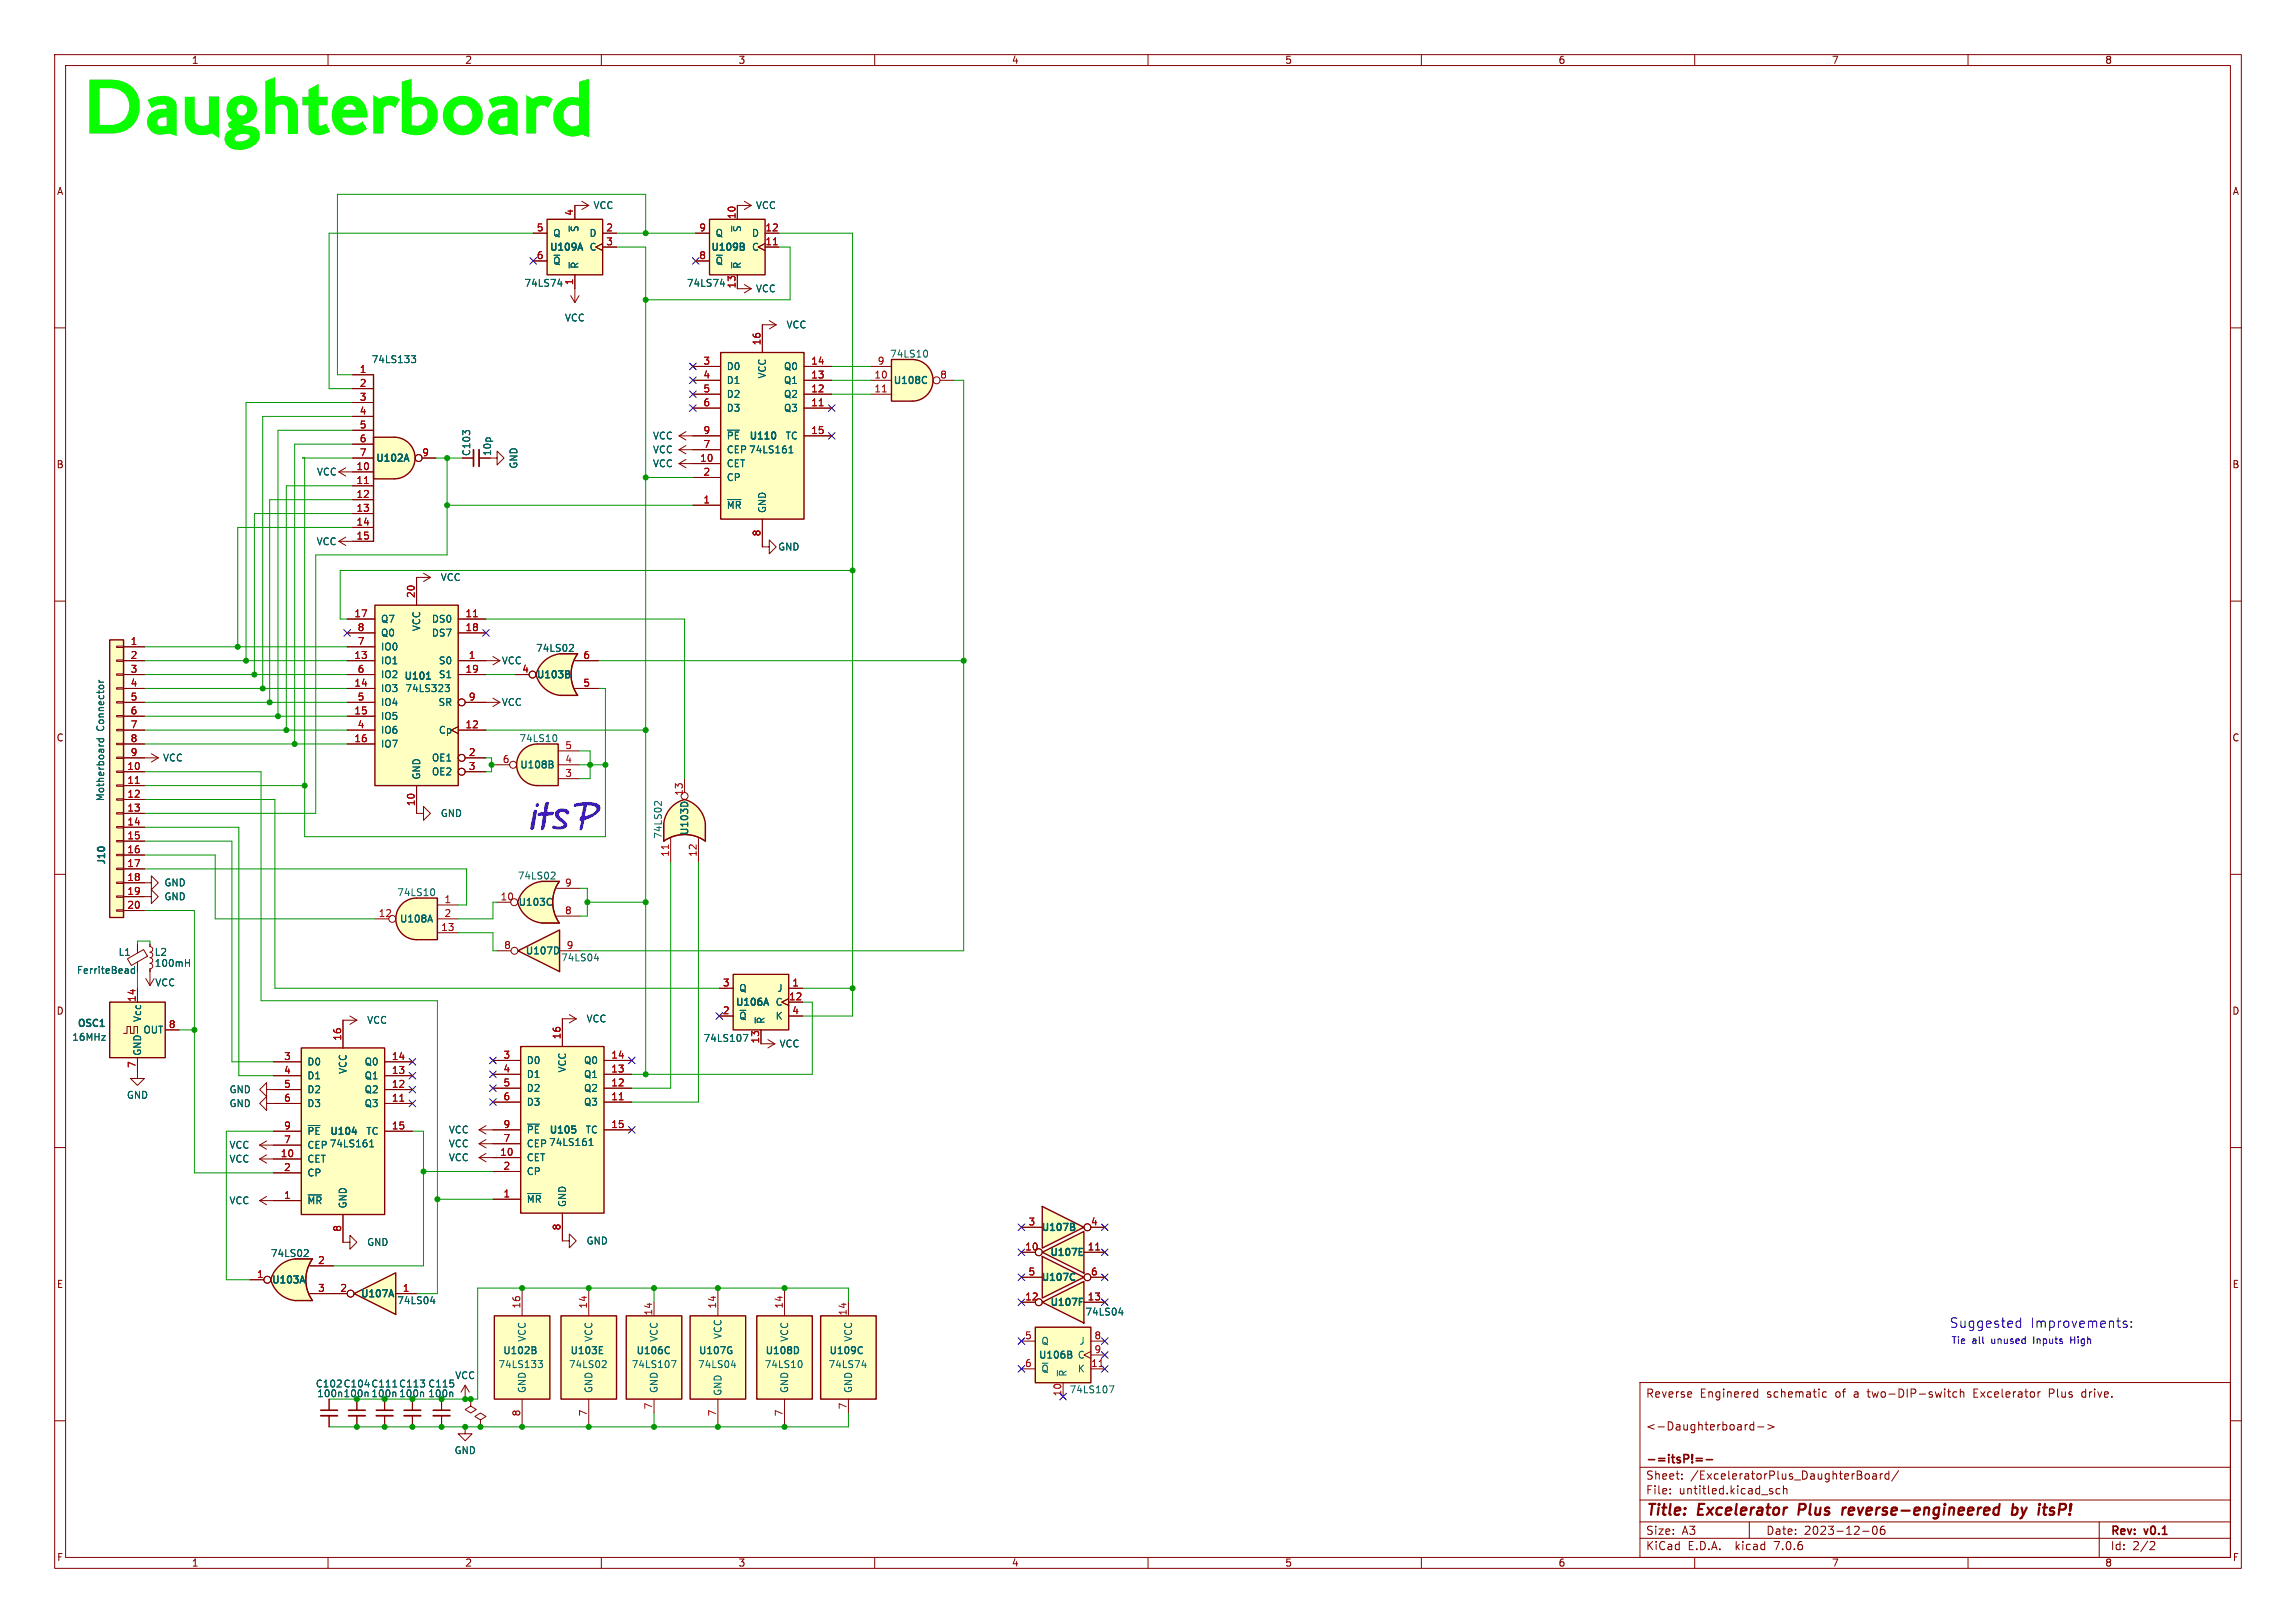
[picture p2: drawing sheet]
<svg xmlns="http://www.w3.org/2000/svg" width="420mm" height="297mm" viewBox="0 0 420 297" stroke-linecap="round" stroke-linejoin="round" font-family="sans-serif">
<defs><g id="words">
<text font-size="13.9" fill="#09ff00" x="15.2" y="26.1">Daughterboard</text>
<text font-size="7" fill="#5e1aff" x="96.7" y="152.7">itsP</text>
<g font-size="2.8" fill="#840000">
<text x="301" y="277.9">Title:</text>
<text x="310.6" y="277.9">Excelerator</text>
<text x="329.8" y="277.9">Plus</text>
<text x="338.6" y="277.9">reverse-engineered</text>
<text x="370.5" y="277.9">by</text>
<text x="376.1" y="277.9">itsP!</text>
</g>
<g font-size="2.4" fill="#0000c2">
<text x="356.5" y="243.1">Suggested</text>
<text x="371.4" y="243.1">Improvements:</text>
</g>
<g font-size="2.1" fill="#840000">
<text x="301" y="256">Reverse</text>
<text x="310.9" y="256">Enginered</text>
<text x="323.2" y="256">schematic</text>
<text x="335.9" y="256">of</text>
<text x="339.4" y="256">a</text>
<text x="342.1" y="256">two-DIP-switch</text>
<text x="361.6" y="256">Excelerator</text>
<text x="375.5" y="256">Plus</text>
<text x="381.7" y="256">drive.</text>
<text x="301" y="262">&lt;-Daughterboard-&gt;</text>
<text x="301" y="268.2">-=itsP!=-</text>
<text x="301" y="273.7">File:</text>
<text x="301" y="271">Sheet:</text>
<text x="307.1" y="273.7">untitled.kicad_sch</text>
<text x="309.2" y="271">/ExceleratorPlus_DaughterBoard/</text>
<text x="301" y="281.1">Size:</text>
<text x="307.6" y="281.1">A3</text>
<text x="323" y="281.1">Date:</text>
<text x="330" y="281.1">2023-12-06</text>
<text x="386" y="281.3">Rev:</text>
<text x="392.4" y="281.3">v0.1</text>
<text x="301" y="283.9">KiCad</text>
<text x="308.7" y="283.9">E.D.A.</text>
<text x="317.6" y="283.9">kicad</text>
<text x="324.8" y="283.9">7.0.6</text>
<text x="386" y="283.9">Id:</text>
<text x="390.1" y="283.9">2/2</text>
</g>
<g font-size="1.8" fill="#840000">
<text x="35" y="11.9">1</text>
<text x="85" y="11.9">2</text>
<text x="135" y="11.9">3</text>
<text x="185" y="11.9">4</text>
<text x="235" y="11.9">5</text>
<text x="285" y="11.9">6</text>
<text x="335" y="11.9">7</text>
<text x="385" y="11.9">8</text>
<text x="10.3" y="35.9">A</text>
<text x="408.3" y="35.9">A</text>
<text x="86.2" y="83.6" transform="rotate(-90 86.2 83.6)">C103</text>
<text x="10.3" y="85.9">B</text>
<text x="408.2" y="85.9">B</text>
<text x="10.3" y="135.9">C</text>
<text x="408.2" y="135.9">C</text>
<text x="10.3" y="185.9">D</text>
<text x="408.2" y="185.9">D</text>
<text x="10.3" y="235.9">E</text>
<text x="408.3" y="235.9">E</text>
<text x="10.3" y="285.9">F</text>
<text x="35" y="286.9">1</text>
<text x="85" y="286.9">2</text>
<text x="135" y="286.9">3</text>
<text x="185" y="286.9">4</text>
<text x="235" y="286.9">5</text>
<text x="285" y="286.9">6</text>
<text x="335" y="286.9">7</text>
<text x="385" y="286.9">8</text>
<text x="408.3" y="285.9">F</text>
</g>
<g font-size="1.8" fill="#a90000">
<text x="104.9" y="39.6" transform="rotate(-90 104.9 39.6)">4</text>
<text x="134.6" y="40.2" transform="rotate(-90 134.6 40.2)">10</text>
<text x="98.1" y="42.4">5</text>
<text x="98.1" y="47.5">6</text>
<text x="110.8" y="42.4">2</text>
<text x="110.8" y="45">3</text>
<text x="127.8" y="47.5">8</text>
<text x="127.8" y="42.4">9</text>
<text x="139.9" y="45">11</text>
<text x="139.9" y="42.4">12</text>
<text x="104.9" y="52.3" transform="rotate(-90 104.9 52.3)">1</text>
<text x="134.6" y="52.9" transform="rotate(-90 134.6 52.9)">13</text>
<text x="139.2" y="63.3" transform="rotate(-90 139.2 63.3)">16</text>
<text x="65.7" y="68.3">1</text>
<text x="65.7" y="70.9">2</text>
<text x="128.6" y="66.8">3</text>
<text x="128.6" y="69.3">4</text>
<text x="128.6" y="71.9">5</text>
<text x="148.3" y="71.9">12</text>
<text x="148.3" y="69.3">13</text>
<text x="148.3" y="66.8">14</text>
<text x="159.9" y="69.3">10</text>
<text x="159.9" y="71.9">11</text>
<text x="160.5" y="66.8">9</text>
<text x="171.9" y="69.3">8</text>
<text x="65.7" y="73.4">3</text>
<text x="65.7" y="75.9">4</text>
<text x="128.6" y="74.4">6</text>
<text x="148.3" y="74.4">11</text>
<text x="65.7" y="78.5">5</text>
<text x="65.7" y="81">6</text>
<text x="65.7" y="83.6">7</text>
<text x="77.1" y="83.6">9</text>
<text x="128.6" y="82">7</text>
<text x="128.6" y="79.5">9</text>
<text x="148.3" y="79.5">15</text>
<text x="65.1" y="86.1">10</text>
<text x="65.1" y="88.6">11</text>
<text x="128" y="84.6">10</text>
<text x="128.6" y="87.1">2</text>
<text x="65.1" y="91.2">12</text>
<text x="65.1" y="93.7">13</text>
<text x="128.6" y="92.2">1</text>
<text x="65.1" y="96.3">14</text>
<text x="65.1" y="98.8">15</text>
<text x="139.2" y="98.2" transform="rotate(-90 139.2 98.2)">8</text>
<text x="64.7" y="113">17</text>
<text x="75.9" y="109.5" transform="rotate(-90 75.9 109.5)">20</text>
<text x="85" y="113">11</text>
<text x="23.8" y="118.1">1</text>
<text x="65.3" y="118.1">7</text>
<text x="65.3" y="115.6">8</text>
<text x="85" y="115.6">18</text>
<text x="23.8" y="120.7">2</text>
<text x="23.8" y="123.2">3</text>
<text x="23.8" y="125.7">4</text>
<text x="64.7" y="120.7">13</text>
<text x="64.7" y="125.7">14</text>
<text x="65.3" y="123.2">6</text>
<text x="85" y="123.2">19</text>
<text x="85.7" y="120.7">1</text>
<text x="106.6" y="125.7">5</text>
<text x="106.6" y="120.7">6</text>
<text x="23.8" y="128.3">5</text>
<text x="23.8" y="130.8">6</text>
<text x="64.7" y="130.8">15</text>
<text x="65.3" y="128.3">5</text>
<text x="85.7" y="128.3">9</text>
<text x="23.8" y="133.3">7</text>
<text x="23.8" y="135.9">8</text>
<text x="64.7" y="135.9">16</text>
<text x="65.3" y="133.3">4</text>
<text x="85" y="133.3">12</text>
<text x="103.3" y="137.2">5</text>
<text x="23.2" y="141">10</text>
<text x="23.2" y="143.5">11</text>
<text x="23.8" y="138.4">9</text>
<text x="85.7" y="138.4">2</text>
<text x="85.7" y="141">3</text>
<text x="91.9" y="139.7">6</text>
<text x="103.3" y="142.2">3</text>
<text x="103.3" y="139.7">4</text>
<text x="23.2" y="146">12</text>
<text x="23.2" y="148.6">13</text>
<text x="75.9" y="147.6" transform="rotate(-90 75.9 147.6)">10</text>
<text x="125" y="145.7" transform="rotate(-90 125 145.7)">13</text>
<text x="23.2" y="151.1">14</text>
<text x="23.2" y="153.7">15</text>
<text x="23.2" y="156.2">16</text>
<text x="23.2" y="158.8">17</text>
<text x="23.2" y="161.3">18</text>
<text x="122.4" y="156.9" transform="rotate(-90 122.4 156.9)">11</text>
<text x="127.5" y="156.9" transform="rotate(-90 127.5 156.9)">12</text>
<text x="23.2" y="163.8">19</text>
<text x="23.2" y="166.4">20</text>
<text x="69.2" y="167.9">12</text>
<text x="81.2" y="165.4">1</text>
<text x="81.2" y="167.9">2</text>
<text x="91.5" y="164.8">10</text>
<text x="103.3" y="167.4">8</text>
<text x="103.3" y="162.3">9</text>
<text x="80.6" y="170.4">13</text>
<text x="92.1" y="173.7">8</text>
<text x="103.6" y="173.7">9</text>
<text x="24.9" y="183.4" transform="rotate(-90 24.9 183.4)">14</text>
<text x="132.1" y="185.7">2</text>
<text x="132.1" y="180.6">3</text>
<text x="144.2" y="183.1">12</text>
<text x="144.8" y="180.6">1</text>
<text x="144.8" y="185.7">4</text>
<text x="30.8" y="188.2">8</text>
<text x="62.5" y="190.5" transform="rotate(-90 62.5 190.5)">16</text>
<text x="102.6" y="190.3" transform="rotate(-90 102.6 190.3)">16</text>
<text x="138.9" y="191" transform="rotate(-90 138.9 191)">13</text>
<text x="24.9" y="195.5" transform="rotate(-90 24.9 195.5)">7</text>
<text x="51.9" y="194.1">3</text>
<text x="51.9" y="196.6">4</text>
<text x="71.6" y="196.6">13</text>
<text x="71.6" y="194.1">14</text>
<text x="92" y="193.8">3</text>
<text x="92" y="196.3">4</text>
<text x="111.7" y="196.3">13</text>
<text x="111.7" y="193.8">14</text>
<text x="51.9" y="199.1">5</text>
<text x="51.9" y="201.7">6</text>
<text x="71.6" y="201.7">11</text>
<text x="71.6" y="199.1">12</text>
<text x="92" y="198.9">5</text>
<text x="92" y="201.4">6</text>
<text x="111.7" y="201.4">11</text>
<text x="111.7" y="198.9">12</text>
<text x="51.9" y="209.3">7</text>
<text x="51.9" y="206.8">9</text>
<text x="71.6" y="206.8">15</text>
<text x="92" y="209">7</text>
<text x="92" y="206.5">9</text>
<text x="111.7" y="206.5">15</text>
<text x="51.3" y="211.8">10</text>
<text x="51.9" y="214.4">2</text>
<text x="91.4" y="211.6">10</text>
<text x="92" y="214.1">2</text>
<text x="51.9" y="219.5">1</text>
<text x="92" y="219.2">1</text>
<text x="62.5" y="225.5" transform="rotate(-90 62.5 225.5)">8</text>
<text x="102.6" y="225.2" transform="rotate(-90 102.6 225.2)">8</text>
<text x="188" y="224.3">3</text>
<text x="199.5" y="224.3">4</text>
<text x="46.9" y="233.9">1</text>
<text x="58.1" y="231.4">2</text>
<text x="187.4" y="228.9">10</text>
<text x="188" y="233.5">5</text>
<text x="198.9" y="228.9">11</text>
<text x="199.5" y="233.5">6</text>
<text x="58.1" y="236.5">3</text>
<text x="62.2" y="236.5">2</text>
<text x="73.6" y="236.5">1</text>
<text x="95.2" y="239.6" transform="rotate(-90 95.2 239.6)">16</text>
<text x="107.4" y="239.6" transform="rotate(-90 107.4 239.6)">14</text>
<text x="131.1" y="239.6" transform="rotate(-90 131.1 239.6)">14</text>
<text x="143.3" y="239.6" transform="rotate(-90 143.3 239.6)">14</text>
<text x="187.4" y="238">12</text>
<text x="198.9" y="238">13</text>
<text x="119.4" y="240.8" transform="rotate(-90 119.4 240.8)">14</text>
<text x="154.9" y="240.8" transform="rotate(-90 154.9 240.8)">14</text>
<text x="187.4" y="245.2">5</text>
<text x="200.1" y="245.2">8</text>
<text x="187.4" y="250.2">6</text>
<text x="199.5" y="250.2">11</text>
<text x="200.1" y="247.7">9</text>
<text x="194.2" y="255.6" transform="rotate(-90 194.2 255.6)">10</text>
<text x="95.2" y="259.3" transform="rotate(-90 95.2 259.3)">8</text>
<text x="107.4" y="259.3" transform="rotate(-90 107.4 259.3)">7</text>
<text x="119.4" y="258" transform="rotate(-90 119.4 258)">7</text>
<text x="131.1" y="259.3" transform="rotate(-90 131.1 259.3)">7</text>
<text x="143.3" y="259.3" transform="rotate(-90 143.3 259.3)">7</text>
<text x="154.9" y="258" transform="rotate(-90 154.9 258)">7</text>
</g>
<g font-size="1.8" fill="#006464">
<text x="108.5" y="38.5">VCC</text>
<text x="138.2" y="38.5">VCC</text>
<text x="100.4" y="46.2">U109A</text>
<text x="101.1" y="43.5">Q</text>
<text x="106" y="42.6" transform="rotate(-90 106 42.6)">~{S}</text>
<text x="107.7" y="43.5">D</text>
<text x="107.7" y="46.1">C</text>
<text x="129.9" y="46.2">U109B</text>
<text x="130.8" y="43.5">Q</text>
<text x="135.7" y="42.6" transform="rotate(-90 135.7 42.6)">~{S}</text>
<text x="137.5" y="46.1">C</text>
<text x="137.5" y="43.5">D</text>
<text x="95.8" y="52.7">74LS74</text>
<text x="101.1" y="48.6">~{Q}</text>
<text x="106" y="49.3" transform="rotate(-90 106 49.3)">~{R}</text>
<text x="125.6" y="52.7">74LS74</text>
<text x="130.8" y="48.6">~{Q}</text>
<text x="135.7" y="49.3" transform="rotate(-90 135.7 49.3)">~{R}</text>
<text x="138.2" y="53.7">VCC</text>
<text x="103.2" y="59">VCC</text>
<text x="143.8" y="60.3">VCC</text>
<text x="162.7" y="65.6">74LS10</text>
<text x="67.9" y="66.6">74LS133</text>
<text x="132.8" y="67.9">D0</text>
<text x="132.8" y="70.5">D1</text>
<text x="140.3" y="69.4" transform="rotate(-90 140.3 69.4)">VCC</text>
<text x="143.3" y="70.5">Q1</text>
<text x="143.3" y="67.9">Q0</text>
<text x="163.3" y="70.6">U108C</text>
<text x="132.8" y="73">D2</text>
<text x="132.8" y="75.5">D3</text>
<text x="143.3" y="75.5">Q3</text>
<text x="143.3" y="73">Q2</text>
<text x="90" y="83.6" transform="rotate(-90 90 83.6)">10p</text>
<text x="119.3" y="83.2">VCC</text>
<text x="119.3" y="80.6">VCC</text>
<text x="132.8" y="83.2">CEP 74LS161</text>
<text x="132.8" y="80.6">~{PE}U110</text>
<text x="143.6" y="80.6">TC</text>
<text x="57.9" y="87.2">VCC</text>
<text x="68.6" y="84.8">U102A</text>
<text x="94.8" y="85.9" transform="rotate(-90 94.8 85.9)">GND</text>
<text x="119.3" y="85.7">VCC</text>
<text x="132.8" y="85.7">CET</text>
<text x="132.8" y="88.2">CP</text>
<text x="132.8" y="93.3">~{MR}</text>
<text x="140.3" y="94" transform="rotate(-90 140.3 94)">GND</text>
<text x="57.8" y="100">VCC</text>
<text x="142.2" y="100.9">GND</text>
<text x="80.5" y="106.5">VCC</text>
<text x="69.6" y="114.1">Q7</text>
<text x="69.6" y="119.2">IO0</text>
<text x="69.6" y="116.7">Q0</text>
<text x="77.1" y="115.6" transform="rotate(-90 77.1 115.6)">VCC</text>
<text x="78.9" y="114.1">DS0</text>
<text x="78.9" y="116.7">DS7</text>
<text x="98" y="119.5">74LS02</text>
<text x="69.6" y="121.8">IO1</text>
<text x="69.6" y="124.3">IO2</text>
<text x="73.8" y="124.7">U101</text>
<text x="80.2" y="121.8">S0</text>
<text x="80.2" y="124.3">S1</text>
<text x="91.7" y="121.8">VCC</text>
<text x="95.4" y="123.2">4</text>
<text x="98" y="124.5">U103B</text>
<text x="69.6" y="126.8">IO3</text>
<text x="69.6" y="131.9">IO5</text>
<text x="69.6" y="129.4">IO4</text>
<text x="74.1" y="126.8">74LS323</text>
<text x="80.1" y="129.4">SR</text>
<text x="91.7" y="129.4">VCC</text>
<text x="19.3" y="133.8" transform="rotate(-90 19.3 133.8)">Connector</text>
<text x="69.6" y="137">IO7</text>
<text x="69.6" y="134.5">IO6</text>
<text x="80.2" y="134.5">Cp</text>
<text x="94.9" y="136">74LS10</text>
<text x="29.7" y="139.5">VCC</text>
<text x="77.1" y="142.7" transform="rotate(-90 77.1 142.7)">GND</text>
<text x="78.9" y="139.5">OE1</text>
<text x="78.9" y="142.1">OE2</text>
<text x="94.9" y="141">U108B</text>
<text x="19.3" y="146.7" transform="rotate(-90 19.3 146.7)">Motherboard</text>
<text x="80.5" y="149.7">GND</text>
<text x="121.3" y="153.6" transform="rotate(-90 121.3 153.6)">74LS02</text>
<text x="126.2" y="153" transform="rotate(-90 126.2 153)">U103D</text>
<text x="19.6" y="158.4" transform="rotate(-90 19.6 158.4)">J10</text>
<text x="94.6" y="161.1">74LS02</text>
<text x="30" y="164.9">GND</text>
<text x="30" y="162.4">GND</text>
<text x="72.6" y="164.2">74LS10</text>
<text x="94.6" y="166.1">U103C</text>
<text x="72.9" y="169.2">U108A</text>
<text x="14" y="178.4">FerriteBead</text>
<text x="21.6" y="175.1">L1</text>
<text x="28.2" y="177.1">100mH</text>
<text x="28.2" y="175.1">L2</text>
<text x="95.9" y="175">U107D</text>
<text x="102.5" y="176.1">74LS04</text>
<text x="28.3" y="180.7">VCC</text>
<text x="134.4" y="184.4">U106A</text>
<text x="135.1" y="181.7">Q</text>
<text x="141.8" y="184.3">C</text>
<text x="142.1" y="181.7">J</text>
<text x="13.1" y="190.7">16MHz</text>
<text x="14" y="188.3">OSC1</text>
<text x="26" y="187.1" transform="rotate(-90 26 187.1)">Vcc</text>
<text x="26.1" y="189.3">OUT</text>
<text x="67.1" y="187.6">VCC</text>
<text x="107.2" y="187.3">VCC</text>
<text x="128.6" y="190.9">74LS107</text>
<text x="135.1" y="186.8">~{Q}</text>
<text x="140.1" y="187.5" transform="rotate(-90 140.1 187.5)">~{R}</text>
<text x="141.8" y="186.8">K</text>
<text x="142.5" y="191.9">VCC</text>
<text x="26" y="193.3" transform="rotate(-90 26 193.3)">GND</text>
<text x="56.1" y="195.2">D0</text>
<text x="56.1" y="197.7">D1</text>
<text x="63.6" y="196.6" transform="rotate(-90 63.6 196.6)">VCC</text>
<text x="66.6" y="197.7">Q1</text>
<text x="66.6" y="195.2">Q0</text>
<text x="96.3" y="194.9">D0</text>
<text x="96.3" y="197.5">D1</text>
<text x="103.7" y="196.4" transform="rotate(-90 103.7 196.4)">VCC</text>
<text x="106.7" y="197.5">Q1</text>
<text x="106.7" y="194.9">Q0</text>
<text x="23.1" y="201.3">GND</text>
<text x="41.9" y="202.8">GND</text>
<text x="41.9" y="200.3">GND</text>
<text x="56.1" y="200.3">D2</text>
<text x="56.1" y="202.8">D3</text>
<text x="66.6" y="202.8">Q3</text>
<text x="66.6" y="200.3">Q2</text>
<text x="96.3" y="200">D2</text>
<text x="96.3" y="202.5">D3</text>
<text x="106.7" y="202.5">Q3</text>
<text x="106.7" y="200">Q2</text>
<text x="56.1" y="207.9">~{PE}U104</text>
<text x="66.9" y="207.9">TC</text>
<text x="82" y="207.6">VCC</text>
<text x="96.3" y="207.6">~{PE}U105</text>
<text x="107" y="207.6">TC</text>
<text x="41.9" y="213">VCC</text>
<text x="41.9" y="210.4">VCC</text>
<text x="56.1" y="213">CET</text>
<text x="56.1" y="215.5">CP</text>
<text x="56.1" y="210.4">CEP 74LS161</text>
<text x="82" y="210.2">VCC</text>
<text x="82" y="212.7">VCC</text>
<text x="96.3" y="212.7">CET</text>
<text x="96.3" y="215.2">CP</text>
<text x="96.3" y="210.2">CEP 74LS161</text>
<text x="41.9" y="220.6">VCC</text>
<text x="56.1" y="220.6">~{MR}</text>
<text x="63.6" y="221.2" transform="rotate(-90 63.6 221.2)">GND</text>
<text x="96.3" y="220.3">~{MR}</text>
<text x="103.7" y="221" transform="rotate(-90 103.7 221)">GND</text>
<text x="107.2" y="227.9">GND</text>
<text x="190.3" y="225.6">U107B</text>
<text x="49.4" y="230.2">74LS02</text>
<text x="67.1" y="228.2">GND</text>
<text x="191.9" y="230.2">U107E</text>
<text x="49.6" y="235.2">U103A</text>
<text x="65.8" y="237.7">U107A</text>
<text x="72.6" y="238.9">74LS04</text>
<text x="190.3" y="234.7">U107C</text>
<text x="191.9" y="239.3">U107F</text>
<text x="96.4" y="245.6" transform="rotate(-90 96.4 245.6)">VCC</text>
<text x="108.6" y="245.6" transform="rotate(-90 108.6 245.6)">VCC</text>
<text x="120.5" y="245.6" transform="rotate(-90 120.5 245.6)">VCC</text>
<text x="132.2" y="245.1" transform="rotate(-90 132.2 245.1)">VCC</text>
<text x="144.4" y="245.6" transform="rotate(-90 144.4 245.6)">VCC</text>
<text x="156.1" y="245.6" transform="rotate(-90 156.1 245.6)">VCC</text>
<text x="198.4" y="240.9">74LS04</text>
<text x="91.1" y="250.5">74LS133</text>
<text x="91.8" y="248.2">U102B</text>
<text x="104" y="250.5">74LS02</text>
<text x="104.1" y="248.2">U103E</text>
<text x="115.5" y="250.5">74LS107</text>
<text x="116.2" y="248.2">U106C</text>
<text x="127.6" y="250.5">74LS04</text>
<text x="127.6" y="248.2">U107G</text>
<text x="139.8" y="250.5">74LS10</text>
<text x="139.8" y="248.2">U108D</text>
<text x="151.5" y="250.5">74LS74</text>
<text x="151.5" y="248.2">U109C</text>
<text x="189.8" y="249">U106B</text>
<text x="190.4" y="246.3">Q</text>
<text x="190.4" y="251.4">~{Q}</text>
<text x="197.1" y="251.4">K</text>
<text x="197.1" y="248.8">C</text>
<text x="197.4" y="246.3">J</text>
<text x="57.7" y="254.1">C102 C104 C111 C113 C115</text>
<text x="83.2" y="252.6">VCC</text>
<text x="96.4" y="255" transform="rotate(-90 96.4 255)">GND</text>
<text x="108.6" y="255" transform="rotate(-90 108.6 255)">GND</text>
<text x="120.5" y="255" transform="rotate(-90 120.5 255)">GND</text>
<text x="132.2" y="255.5" transform="rotate(-90 132.2 255.5)">GND</text>
<text x="144.4" y="255" transform="rotate(-90 144.4 255)">GND</text>
<text x="156.1" y="255" transform="rotate(-90 156.1 255)">GND</text>
<text x="195.3" y="252" transform="rotate(-90 195.3 252)">~{R}</text>
<text x="195.6" y="255.2">74LS107</text>
<text x="83.1" y="266.3">GND</text>
</g>
<g font-size="1.8" fill="#0000c2">
<text x="356.9" y="246">Tie</text>
<text x="360.7" y="246">all</text>
<text x="364.4" y="246">unused</text>
<text x="372.2" y="246">Inputs</text>
<text x="379.2" y="246">High</text>
</g>
<g font-size="1.8" fill="#009600">
<text x="57.9" y="255.9">100n 100n 100n 100n</text>
<text x="78.2" y="255.9">100n</text>
</g>
</g></defs>
<g fill="none" stroke="#840000" stroke-width=".18">
<path d="M10 10h400v277h-400zM12 12h396v273h-396zM60 10v2M110 10v2M160 10v2M210 10v2M260 10v2M310 10v2M360 10v2M105.2 37.6h2.5M106.4 36.8l1.3 .8M107.7 37.6l-1.3 .8"/>
<path d="M10 60h2M140.7 58.7l1.3 .7M142 59.4h-2.6v5.1M142 59.4l-1.3 .8M408 60h2M126.7 74.7h5.1M126.7 72.1h5.1M126.7 69.6h5.1M126.7 67.1h5.1M126.7 79.8h5.1M147.1 74.7h5M147.1 72.1h5"/>
<path d="M147.1 69.6h5M147.1 67.1h5M147.1 79.8h5M126.7 92.5h5.1M126.7 84.8h5.1M126.7 87.4h5.1M126.7 82.3h5.1M139.4 95v5.1h1.3v-1.3l1.3 1.3-1.3 1.2v-1.2M10 110h2M408 110h2M10 160h2M408 160h2"/>
<path d="M62.7 186.7h2.6M64 185.9l1.3 .8M65.3 186.7l-1.3 .8M102.9 186.4h2.5M104.1 185.7l1.3 .7M105.4 186.4l-1.3 .8M131.6 180.8h2.5M131.6 185.9h2.5M139.2 188.5v2.5h2.5M140.5 190.2l1.2 .8M141.7 191l-1.2 .8M144.3 182.8l-1.3 .6 1.3 .6"/>
<path d="M144.3 180.8h2.5M144.3 183.4h2.5M144.3 185.9h2.5M10 210h2M87.6 209.3l1.3 .8M87.6 209.3h2.6M87.6 206.8l1.3 .7M87.6 206.8h2.6M87.6 211.8l1.3 .8M87.6 211.8h2.6M88.9 208.5l-1.3 .8M88.9 206l-1.3 .8"/>
<path d="M88.9 211.1l-1.3 .7M408 210h2M10 260h2M300 253h108v32h-108zM309.4 254.8v.2l-.7 .2M320.9 255.6h.6M320.9 254.8h.6M321.5 254.2v1.5M334.1 254.8l-.4-.1-.3 .3v.4l.1 .2h.6M356.2 254.7h.6M356.5 255.6l.3 .1M357.9 254.8l-.4-.1-.3 .3v.4l.2 .2h.5"/>
<path d="M358.6 254.8l.2-.1 .4 .1v.9M358.6 254.2v1.5M373.2 254.7l-.3 .1-.1 .2M374.9 255h.5M375.4 254.2h-.5v1.5M381.1 254.7l-.3 .3v.4l.3 .3M408 260h2M300 278.5h108M300 274.5h108M300 268.5h108M305.5 273.2v.2M305.5 272.5v.1"/>
<path d="M307.7 270.5v.2M307.7 269.8v.1M319.7 260.7l-.3 .1M320 278.5v3M320.8 260.8l-.4-.1-.3 .3v.4l.1 .2h.6M320.8 260.2v1.5M321.5 261.1h1.2M323.4 260.7l1.1 .4-1.1 .4M324.2 273v.3M325.6 272.5l-.4-.1-.3 .3v.4l.1 .2h.6M326.2 272.5l.2-.1 .4 .1 .1 .9M326.2 271.9v1.5"/>
<path d="M341.3 269.8l.4-.1 .2 .3v.4l-.2 .3-.4-.1-.1-.2v-.4zM342.6 269.8h.6v.9M342.7 279.4a.81 .81 0 0 0 .3 1.4l.2-.2 .2-.4-.2-.8M343.2 270l-.5 .1a.29 .29 0 0 0-.2 .3 .29 .29 0 0 0 .2 .3l.5-.1M343.9 269.7v1M344.2 279.4a1.17 1.17 0 0 0-.1 1.3h.6l.1-.6-.3-.2h-.3l-.3 .2M344.4 269.7l-.3 .1-.2 .2M345.5 269.8l-.4-.1-.3 .3v.4l.1 .2h.6M345.5 269.2v1.5M347.3 269.1l-1.3 1.9M384 278.5v6.5M60 285v2"/>
<path d="M110 285v2M160 285v2M210 285v2M260 285v2M300 281.5h108M310 285v2M340.7 280.2h1.2M360 285v2M393.5 282.1l.5 .1 .2 .3-1 1.1h1"/>
</g>
<path d="M329.2 275.2l-.2 2M337.1 275.9l-.1 1.3M337.7 275.9l-.4 .1-.2 .3M365.5 275.9l.2 .1M365.8 275.2l-.3 2M368.2 276l.2-.1 .5 .1 .2 .3-.1 .5a.66 .66 0 0 1-1 .3M368.3 275.2l-.3 2M369.7 277.8l-.2 .1M374.9 277.1l.5 .1M375.6 275.9l-.5 .1-.1 .3v.1l.5 .1" fill="none" stroke="#840000" stroke-width=".4"/>
<path d="M310.3 266.9h1.1M310.3 267.3h1.1M312.1 267.1h1.2" fill="none" stroke="#840000" stroke-width=".3"/>
<g fill="#ffffc2" stroke="#ffffc2" stroke-width=".18">
<path d="M131.8 64.5h15.3v30.5h-15.3z"/>
<path d="M134.1 178.3h10.2v10.2h-10.2z"/>
<path d="M72.1 80a3.8 3.8 0 0 1 3.8 3.8 3.8 3.8 0 0 1-3.8 3.8z"/>
</g>
<path d="M131.8 64.5h15.3v30.5h-15.3zM134.1 178.3h10.2v10.2h-10.2z" fill="none" stroke="#840000" stroke-width=".25"/>
<path d="M133.1 78.7h2.1M133.1 91.4h2.4M144.3 82.9h.8M144.3 82l.4-.4v1.3M136 189.3h.8l-.5 1.3" fill="none" stroke="#006464" stroke-width=".18"/>
<path d="M149.8 74.3h.8" fill="none" stroke="#a90000" stroke-width=".18"/>
<path d="M141.7 79.1l.2 .4-.2 .8M140.1 182.7l.5 1.3" fill="none" stroke="#006464" stroke-width=".25"/>
<path d="M68.3 80h3.8v7.6h-3.8z" fill="#ffffc2"/>
<path d="M68.3 68.6v30.5M68.3 80h3.8a3.8 3.8 0 0 1 3.8 3.8 3.8 3.8 0 0 1-3.8 3.8h-3.8z" fill="none" stroke="#840000" stroke-width=".25"/>
<g fill="none" stroke="#840000" stroke-width=".18">
<path d="M64.5 68.6h3.8M64.5 71.1h3.8M64.5 73.7h3.8M64.5 76.2h3.8M64.5 78.7h3.8M64.5 86.4h3.8M64.5 88.9h3.8M64.5 91.4h3.8M64.5 94h3.8M64.5 96.5h3.8M64.5 99.1h3.8M64.5 81.3h3.8"/>
<path d="M64.5 83.8h3.8M77.2 83.8h2.6"/>
<circle cx="76.6" cy="83.8" r=".63"/>
</g>
<path d="M66.7 88.5h.7" fill="none" stroke="#a90000" stroke-width=".18"/>
<path d="M74.4 83.1l.4 1.3" fill="none" stroke="#006464" stroke-width=".25"/>
<path d="M75.2 65.1h.8l-.4 .5 .4 .1v.4l-.2 .3h-.4" fill="none" stroke="#006464" stroke-width=".18"/>
<path d="M99.4 121.1a5.2 5.2 0 0 1 3.1-1.5l.6 5.2-5.1-1.4 .6-1.2z" fill="#ffffc2" stroke="#ffffc2" stroke-width=".18"/>
<path d="M102.5 119.6h3.2M102.5 127.3h3.2" fill="none" stroke="#ffffc2" stroke-width=".18"/>
<path d="M102.5 119.6h3.2a6.7 6.7 0 0 0 0 7.7h-3.2z" fill="#ffffc2"/>
<g fill="#ffffc2" stroke="#ffffc2" stroke-width=".18">
<path d="M98 123.4l5-1.3-.5 5.2a5.1 5.1 0 0 1-4.5-3.9z"/>
<path d="M125.2 146.3a5.2 5.2 0 0 1 3.8 4.4l-5.1 .6z"/>
</g>
<path d="M99.4 121.1a5.2 5.2 0 0 1 3.1-1.5h3.2a6.6 6.6 0 0 0 0 7.7h-3.2a5.1 5.1 0 0 1-4.5-3.9l.6-1.2z" fill="none" stroke="#840000" stroke-width=".25"/>
<g fill="none" stroke="#840000" stroke-width=".18">
<path d="M102.5 119.6h3.2a6.7 6.7 0 0 0 0 7.7h-3.2M94.2 123.4h2.6M105.2 126h4.3M105.2 120.9h4.3"/>
<circle cx="97.4" cy="123.4" r=".63"/>
</g>
<path d="M103.9 122.7l.3 .3-.3 .4 .3 .2v.3l-.2 .1" fill="none" stroke="#006464" stroke-width=".25"/>
<path d="M104.4 117.9l.4 .1 .1 .3-.8 .9h.8" fill="none" stroke="#006464" stroke-width=".18"/>
<path d="M121.4 150.7v3.2M129 150.7v3.2" fill="none" stroke="#ffffc2" stroke-width=".18"/>
<path d="M121.4 150.7h7.6v3.2a6.7 6.7 0 0 0-7.6 0z" fill="#ffffc2"/>
<path d="M123 147.6l1-.8 1.2-.5 1.3 5-5.1-.6a5.1 5.1 0 0 1 1.6-3.1z" fill="#ffffc2" stroke="#ffffc2" stroke-width=".18"/>
<path d="M123 147.6l1-.8a1.74 1.74 0 0 1 2.5 0 5.2 5.2 0 0 1 2.5 3.9v3.2a6.6 6.6 0 0 0-7.6 0v-3.2a5.1 5.1 0 0 1 1.6-3.1z" fill="none" stroke="#840000" stroke-width=".25"/>
<g fill="none" stroke="#840000" stroke-width=".18">
<path d="M121.4 150.7v3.2a6.6 6.6 0 0 1 7.6 0v-3.2M122.7 153.4v4.3M125.2 142.5v2.5M127.8 153.4v4.3"/>
<circle cx="125.2" cy="145.7" r=".63"/>
</g>
<path d="M122.3 154.6v.7" fill="none" stroke="#a90000" stroke-width=".18"/>
<path d="M124.6 147l.5-.2 .6 .2" fill="none" stroke="#006464" stroke-width=".25"/>
<path d="M121 146.7v.7l-.9-.7-.3 .1-.1 .4" fill="none" stroke="#006464" stroke-width=".18"/>
<path d="M94.7 174l7.7-3.8v7.6z" fill="#ffffc2"/>
<path d="M94.7 174l7.7-3.8v7.6z" fill="none" stroke="#840000" stroke-width=".25"/>
<g fill="none" stroke="#840000" stroke-width=".18">
<path d="M90.9 174h2.6M102.4 174h3.8"/>
<circle cx="94.1" cy="174" r=".63"/>
</g>
<path d="M101.9 173.4l.3 .4-.1 .5M102.1 174.4l-.2 .1" fill="none" stroke="#006464" stroke-width=".25"/>
<path d="M108.7 175.4h.8M109.3 175v.8" fill="none" stroke="#006464" stroke-width=".18"/>
<path d="M190.7 220.8l7.6 3.8-7.6 3.8z" fill="#ffffc2"/>
<path d="M190.7 220.8l7.6 3.8-7.6 3.8zM189.4 242.9h10.1v10.1h-10.1z" fill="none" stroke="#840000" stroke-width=".25"/>
<g fill="none" stroke="#840000" stroke-width=".18">
<path d="M186.8 224.6h3.9M199.5 224.6h2.6M186.8 250.5h2.6M186.8 245.4h2.6M194.5 253v2.6M199.5 247.3l-1.2 .7 1.2 .6M199.5 250.5h2.6M199.5 245.4h2.6M199.5 248h2.6"/>
<circle cx="198.9" cy="224.6" r=".63"/>
</g>
<path d="M196.3 223.9l.2 .2-.2 .4 .3 .2-.1 .3-.2 .2M195.8 247.3l.2 .2-.2 .4 .2 .1" fill="none" stroke="#006464" stroke-width=".25"/>
<path d="M189.4 242.9h10.1v10.1h-10.1z" fill="#ffffc2" stroke="#ffffc2" stroke-width=".18"/>
<path d="M201.1 250.1h.7" fill="none" stroke="#a90000" stroke-width=".18"/>
<path d="M202.9 253.6h.9l-.6 1.3" fill="none" stroke="#006464" stroke-width=".18"/>
<path d="M190.7 238.3l7.6-3.8v7.6z" fill="#ffffc2"/>
<path d="M190.7 238.3l7.6-3.8v7.6zM102.6 240.8h10.2v15.2h-10.2z" fill="none" stroke="#840000" stroke-width=".25"/>
<g fill="none" stroke="#840000" stroke-width=".18">
<path d="M87.6 83.8h3.3v-1.2l1.3 1.2-1.3 1.3v-1.3M76.2 105.7h2.5M77.5 104.9l1.2 .8M78.7 105.7l-1.2 .7M62.7 227.3h1.3v-1.2l1.3 1.2-1.3 1.3v-1.3M107.7 235.7v5.1M186.8 238.3h2.6M198.3 238.3h3.8M107.7 256v5.1"/>
<circle cx="190" cy="238.3" r=".63"/>
</g>
<path d="M197.5 238.2h.4M197.5 237.6h.6M109.6 247.7h.6M109.6 246.4h.6" fill="none" stroke="#006464" stroke-width=".25"/>
<path d="M205.3 239.8v.9M110.4 249l.4 .1 .1 .3-.8 .9h.8M204.7 240.2h.7" fill="none" stroke="#006464" stroke-width=".18"/>
<g fill="#ffffc2" stroke="#ffffc2" stroke-width=".18">
<path d="M102.6 240.8h10.2v15.2h-10.2z"/>
<path d="M49.5 234.2l5-1.4-.6 5.2a5.2 5.2 0 0 1-4.4-3.8z"/>
</g>
<path d="M87.6 82.3v3" fill="none" stroke="#840000" stroke-width=".33"/>
<path d="M86.6 82.3v3" fill="none" stroke="#840000" stroke-width=".3"/>
<path d="M54 238h3.1M54 230.4h3.1" fill="none" stroke="#ffffc2" stroke-width=".18"/>
<path d="M54 230.4h3.1a6.6 6.6 0 0 0 0 7.6h-3.1z" fill="#ffffc2"/>
<g fill="#ffffc2" stroke="#ffffc2" stroke-width=".18">
<path d="M50.8 231.9a5.1 5.1 0 0 1 3.1-1.5l.6 5.1-5-1.3 .5-1.3z"/>
<path d="M166.9 65.8a3.8 3.8 0 0 1 3.8 3.8 3.8 3.8 0 0 1-3.8 3.8z"/>
</g>
<path d="M50.8 231.9a5.1 5.1 0 0 1 3.2-1.5h3.1a6.6 6.6 0 0 0 0 7.6h-3.2a5.2 5.2 0 0 1-4.4-3.8l.5-1.3z" fill="none" stroke="#840000" stroke-width=".25"/>
<g fill="none" stroke="#840000" stroke-width=".18">
<path d="M45.7 234.2h2.6M54 230.4h3.1a6.6 6.6 0 0 0 0 7.6h-3.1M56.6 231.6h4.4M56.6 236.7h4.4"/>
<circle cx="48.9" cy="234.2" r=".63"/>
</g>
<path d="M55.3 233.5l.4 1.3" fill="none" stroke="#006464" stroke-width=".25"/>
<path d="M55.8 228.7h.5l.1 .3-.8 .9h.8" fill="none" stroke="#006464" stroke-width=".18"/>
<path d="M163.1 65.8h3.8v7.6h-3.8z" fill="#ffffc2"/>
<path d="M100.1 40.1h10.1v10.2h-10.1zM163.1 65.8h3.8a3.8 3.8 0 0 1 3.8 3.8 3.8 3.8 0 0 1-3.8 3.8h-3.8zM68.6 110.7h15.2v33.1h-15.2z" fill="none" stroke="#840000" stroke-width=".25"/>
<g fill="none" stroke="#840000" stroke-width=".18">
<path d="M105.2 37.6v2.5M97.5 42.7h2.6M97.5 47.8h2.6M104.4 54.1l.8 1.3M105.2 50.3v5.1M105.9 54.1l-.7 1.3M110.2 44.6l-1.2 .6 1.2 .6M110.2 42.7h2.6M110.2 45.2h2.6M159.3 69.6h3.8M159.3 72.1h3.8M159.3 67.1h3.8"/>
<path d="M172 69.6h2.5M63.5 113.3h5.1M63.5 115.8h5.1M63.5 118.4h5.1M76.2 105.7v5M83.8 113.3h5.1M83.8 115.8h5.1M63.5 120.9h5.1M63.5 133.6h5.1M63.5 126h5.1M63.5 131.1h5.1M63.5 136.1h5.1"/>
<path d="M63.5 123.4h5.1M63.5 128.5h5.1M83.8 133l-1.3 .6 1.3 .6M83.8 120.9h5.1M83.8 133.6h5.1M83.8 123.4h5.1M85.1 138.7h3.8M85.1 128.5h3.8M76.2 143.8v5M85.1 141.2h3.8M48.8 199.4v-1.3l-1.3 1.3 1.3 1.3v-1.3h1.2M47.5 212.1l1.3 .8"/>
<path d="M47.5 212.1h2.5M47.5 209.6l1.3 .7M47.5 209.6h2.5M48.8 201.9v-1.2l-1.3 1.2 1.3 1.3v-1.3h1.2M48.8 211.3l-1.3 .8M48.8 208.8l-1.3 .8"/>
<circle cx="171.3" cy="69.6" r=".63"/>
<circle cx="84.5" cy="128.5" r=".63"/>
<circle cx="84.5" cy="138.7" r=".63"/>
<circle cx="84.5" cy="141.2" r=".63"/>
</g>
<path d="M161.4 71.7h.7M86.6 112.9h.7" fill="none" stroke="#a90000" stroke-width=".18"/>
<path d="M106.1 44.5l.5 1.3M169.3 68.9l.2 .1M169.5 70l-.2 .2M78 124.3h.8M78.3 123.2l.1-.2v1.3" fill="none" stroke="#006464" stroke-width=".25"/>
<path d="M102 52h.8M102.6 51.5v.9M169.4 64.1a.79 .79 0 0 1 0 1.2M81.4 125.3h.8l-.4 .5 .3 .1 .1 .4-.2 .3h-.4" fill="none" stroke="#006464" stroke-width=".18"/>
<g fill="#ffffc2" stroke="#ffffc2" stroke-width=".18">
<path d="M68.6 110.7h15.2v33.1h-15.2z"/>
<path d="M100.1 40.1h10.1v10.2h-10.1z"/>
<path d="M96 162.8a5.2 5.2 0 0 1 3.1-1.5l.6 5.2-5-1.4 .5-1.3z"/>
</g>
<path d="M99.1 161.3h3.2M99.1 168.9h3.2" fill="none" stroke="#ffffc2" stroke-width=".18"/>
<path d="M99.1 161.3h3.2a6.7 6.7 0 0 0 0 7.6h-3.2z" fill="#ffffc2"/>
<g fill="#ffffc2" stroke="#ffffc2" stroke-width=".18">
<path d="M94.7 165.1l5-1.3-.6 5.1a5.1 5.1 0 0 1-4.4-3.8z"/>
<path d="M73.5 165.4a3.8 3.8 0 0 1 2.7-1.1v7.7a3.8 3.8 0 0 1-3.5-2.4 3.8 3.8 0 0 1 .8-4.2z"/>
</g>
<path d="M99.1 161.3a5.2 5.2 0 0 0-4.4 3.8 5.1 5.1 0 0 0 4.4 3.8M99.1 161.3h3.2a6.6 6.6 0 0 0 0 7.6h-3.2" fill="none" stroke="#840000" stroke-width=".25"/>
<g fill="none" stroke="#840000" stroke-width=".18">
<path d="M62 99.1l1.2 .7M62 99.1h2.5M63.2 98.3l-1.2 .8M90.9 165.1h2.5M99.1 161.3h3.2a6.7 6.7 0 0 0 0 7.6h-3.2M101.8 167.6h4.3M101.8 162.6h4.3"/>
<circle cx="94.1" cy="165.1" r=".63"/>
</g>
<path d="M100.6 164.4l.3 .1M100.9 165.6l-.3 .1" fill="none" stroke="#006464" stroke-width=".25"/>
<path d="M101 159.6h.4l.1 .3-.7 1h.7" fill="none" stroke="#006464" stroke-width=".18"/>
<path d="M76.2 164.3h3.8v7.7h-3.8z" fill="#ffffc2"/>
<path d="M73.5 165.4a3.8 3.8 0 0 1 2.7-1.1h3.8v7.7h-3.8a3.8 3.8 0 0 1-3.5-2.4 3.8 3.8 0 0 1 .8-4.2z" fill="none" stroke="#840000" stroke-width=".25"/>
<g fill="none" stroke="#840000" stroke-width=".18">
<path d="M62 86.4l1.2 .7M62 86.4h2.5M63.2 85.6l-1.2 .8M88.9 128.5h2.5M88.9 120.9h2.5M90.2 127.8l1.2 .7M90.2 120.1l1.2 .8M91.4 128.5l-1.2 .8M91.4 120.9l-1.2 .8M68.6 168.1h2.5M80 165.6h3.8M80 168.1h3.8"/>
<path d="M80 170.7h3.8M47.5 219.7l1.3 .8M47.5 219.7h2.5M48.8 218.9l-1.3 .8"/>
<circle cx="71.8" cy="168.1" r=".63"/>
</g>
<path d="M78.7 167.5l.4 1.2" fill="none" stroke="#006464" stroke-width=".25"/>
<path d="M79.2 162.6a.79 .79 0 0 1 0 1.3" fill="none" stroke="#006464" stroke-width=".18"/>
<path d="M95.6 137.2a3.8 3.8 0 0 1 2.7-1.1v7.7a3.8 3.8 0 0 1-3.5-2.4 3.8 3.8 0 0 1 .8-4.2z" fill="#ffffc2" stroke="#ffffc2" stroke-width=".18"/>
<path d="M98.3 136.1h3.8v7.7h-3.8z" fill="#ffffc2"/>
<path d="M129.8 40.1h10.2v10.2h-10.2zM20.1 117.1h2.5v50.8h-2.5zM95.6 137.2a3.8 3.8 0 0 1 2.7-1.1h3.8v7.7h-3.8a3.8 3.8 0 0 1-3.5-2.4 3.8 3.8 0 0 1 .8-4.2zM20.1 183.4h10.1v10.1h-10.1z" fill="none" stroke="#840000" stroke-width=".25"/>
<g fill="none" stroke="#840000" stroke-width=".18">
<path d="M136.1 36.8l1.3 .8M137.4 37.6h-2.5v2.5M137.4 37.6l-1.3 .8M127.3 42.7h2.5M127.3 47.8h2.5M134.9 50.3v2.5h2.5M136.1 52.1l1.3 .7M137.4 52.8l-1.3 .8M140 44.6l-1.3 .6 1.3 .6M140 45.2h2.5M140 42.7h2.5M124.2 79.8l1.3 .7"/>
<path d="M124.2 79.8h2.5M125.5 79l-1.3 .8M124.2 82.3l1.3 .8M124.2 82.3h2.5M124.2 84.8l1.3 .8M124.2 84.8h2.5M125.5 81.5l-1.3 .8M125.5 84.1l-1.3 .7M21.3 118.2h1.3v.3h-1.3zM22.6 118.4h3.8M21.3 138.6h1.3v.2h-1.3zM21.3 136h1.3v.3h-1.3z"/>
<path d="M21.3 133.5h1.3v.2h-1.3zM21.3 130.9h1.3v.3h-1.3zM21.3 128.4h1.3v.3h-1.3zM21.3 125.9h1.3v.2h-1.3zM21.3 123.3h1.3v.3h-1.3zM21.3 120.8h1.3v.2h-1.3zM22.6 138.7h6.4M22.6 120.9h3.8M22.6 123.4h3.8M22.6 126h3.8M22.6 128.5h3.8M22.6 131.1h3.8"/>
<path d="M22.6 133.6h3.8M22.6 136.1h3.8M27.7 137.9l1.3 .8M29 138.7l-1.3 .7M90.7 140h2.5M102.1 140h3.8M102.1 137.4h3.8M21.3 158.9h1.3v.2h-1.3zM21.3 156.3h1.3v.3h-1.3zM21.3 153.8h1.3v.3h-1.3zM21.3 151.3h1.3v.2h-1.3zM21.3 148.7h1.3v.3h-1.3z"/>
<path d="M21.3 146.2h1.3v.2h-1.3zM21.3 143.6h1.3v.3h-1.3zM21.3 141.1h1.3v.3h-1.3zM22.6 141.2h3.8M22.6 143.8h3.8M22.6 146.3h3.8M22.6 148.8h3.8M22.6 151.4h3.8M22.6 153.9h3.8M22.6 156.5h3.8M22.6 159h3.8M76.2 148.8h1.3v-1.2l1.2 1.2-1.2 1.3v-1.3"/>
<path d="M102.1 142.5h3.8M21.3 166.5h1.3v.3h-1.3zM21.3 164h1.3v.2h-1.3zM21.3 161.4h1.3v.3h-1.3zM22.6 164.1h5.1v-1.3l1.3 1.3-1.3 1.3v-1.3M22.6 161.5h5.1v-1.2l1.3 1.2-1.3 1.3v-1.3M22.6 166.6h3.8M23.3 175.5l3-1.7 .7 1.2-3 1.7zM25.1 172.7v1.7M25.1 176v1.8M26.7 179.1l.7 1.2M27.4 172.7v.5l.4 .2 .1 .3-.1 .4-.4 .1 .4 .2 .1 .4-.1 .3-.4 .2 .4 .1 .1 .4-.1 .3-.4 .2 .4 .1 .1 .4-.1 .4-.4 .1v3"/>
<path d="M28.2 179.1l-.8 1.2M22.6 189.1h.6v-1.3h.7v1.3h.6v-1.3h.6v1.3M25.1 193.5v3.9h1.3l-1.3 1.2-1.2-1.2h1.2M25.1 180.8v2.6M30.2 188.5h2.6"/>
<circle cx="93.9" cy="140" r=".63"/>
</g>
<path d="M135.9 44.5l.2 .3-.2 .3 .2 .1M100.9 139.3l.2 .2-.2 .4 .3 .2-.1 .3-.2 .1" fill="none" stroke="#006464" stroke-width=".25"/>
<path d="M131.8 52h.7M132.4 51.5v.9M17.7 135.2h1.3M18.1 124.5l.3 .3M18.1 136.1v.2M18.1 124.8h.9M18.2 135.2l-.1 .3 .3 .3 .5-.1v-.5M101.5 134.4a.79 .79 0 0 1 0 1.3M24.6 176.9v1.2M24.6 177.3h-.4l-.2 .2 .1 .6h.5M33.9 176.2h.8M34.7 175.6v1.3" fill="none" stroke="#006464" stroke-width=".18"/>
<g fill="#ffffc2" stroke="#ffffc2" stroke-width=".18">
<path d="M129.8 40.1h10.2v10.2h-10.2z"/>
<path d="M20.1 117.1h2.5v50.8h-2.5z"/>
<path d="M20.1 183.4h10.1v10.1h-10.1z"/>
</g>
<path d="M141.5 44.8h.7M24.8 143.3h.7" fill="none" stroke="#a90000" stroke-width=".18"/>
<path d="M190.7 229.9l7.6 3.8-7.6 3.8z" fill="#ffffc2"/>
<path d="M190.7 229.9l7.6 3.8-7.6 3.8z" fill="none" stroke="#840000" stroke-width=".25"/>
<g fill="none" stroke="#840000" stroke-width=".18">
<path d="M186.8 233.7h3.9M199.5 233.7h2.6"/>
<circle cx="198.9" cy="233.7" r=".63"/>
</g>
<path d="M196.3 233l.3 .2M196.6 234.2l-.3 .1" fill="none" stroke="#006464" stroke-width=".25"/>
<path d="M190.7 229.2l7.6-3.9v7.7z" fill="#ffffc2"/>
<path d="M190.7 229.2l7.6-3.9v7.7zM90.4 240.8h10.2v15.2h-10.2zM114.6 240.8h10.1v15.2h-10.1zM126.2 240.8h10.2v15.2h-10.2zM138.4 240.8h10.2v15.2h-10.2zM150.1 240.8h10.2v15.2h-10.2z" fill="none" stroke="#840000" stroke-width=".25"/>
<g fill="none" stroke="#840000" stroke-width=".18">
<path d="M95.5 235.7v5.1M119.6 238.3v2.5M131.3 235.7v5.1M143.5 235.7v5.1M155.2 238.3v2.5M186.8 229.2h2.6M198.3 229.2h3.8M60.2 256v2.1M60.2 259.1v2M65.3 256v2.1M65.3 259.1v2M70.4 256v2.1"/>
<path d="M70.4 259.1v2M86.1 256v1.3l1 .6-1 .7-1-.7 1-.6M86.1 256h.1M87.9 259.8l1-.6-1-.6-1 .6 1 .6v1.3M95.5 256v5.1M119.6 256v2.6M131.3 256v5.1M143.5 256v5.1M155.2 256v2.6M87.9 261.1h.1"/>
<circle cx="190" cy="229.2" r=".63"/>
</g>
<path d="M200.4 228.7h.7" fill="none" stroke="#a90000" stroke-width=".18"/>
<path d="M197.4 229.7h.6M197.4 228.5h.6M97.8 246.4l.2 .3-.2 .4 .3 .2-.1 .3-.2 .1M122.2 246.4l.2 .2M122.4 247.6l-.2 .1M133.6 247.2h.3v.4l-.3 .1M133.7 246.4l.1 .1M145.8 246.5l.3 .5-.3 .7M157.5 246.4l.2 .2M157.7 247.6l-.2 .1" fill="none" stroke="#006464" stroke-width=".25"/>
<g fill="#ffffc2" stroke="#ffffc2" stroke-width=".18">
<path d="M126.2 240.8h10.2v15.2h-10.2z"/>
<path d="M114.6 240.8h10.1v15.2h-10.1z"/>
<path d="M150.1 240.8h10.2v15.2h-10.2z"/>
<path d="M138.4 240.8h10.2v15.2h-10.2z"/>
<path d="M90.4 240.8h10.2v15.2h-10.2z"/>
</g>
<path d="M98.4 249h.8l-.4 .5 .4 .1v.4l-.2 .3h-.4M122.8 249h.9l-.6 1.3M133.8 249.8h.8M134.4 249.4v.9M146.4 249a.79 .79 0 0 1 0 1.3M157.7 249.8h.8M158.3 249.4v.9" fill="none" stroke="#006464" stroke-width=".18"/>
<path d="M58.7 259.1h3M63.8 259.1h3M68.8 259.1h3.1" fill="none" stroke="#840000" stroke-width=".33"/>
<path d="M58.7 258.1h3M63.8 258.1h3M68.8 258.1h3.1" fill="none" stroke="#840000" stroke-width=".3"/>
<path d="M64.8 236.7l7.6-3.8v7.6z" fill="#ffffc2"/>
<path d="M55.1 191.8h15.3v30.4h-15.3zM95.2 191.5h15.3v30.5h-15.3zM64.8 236.7l7.6-3.8v7.6z" fill="none" stroke="#840000" stroke-width=".25"/>
<g fill="none" stroke="#840000" stroke-width=".18">
<path d="M105.2 37.6v2.5M134.9 37.6v2.5M97.5 42.7h2.6M97.5 47.8h2.6M105.2 50.3v2.5M110.2 44.6l-1.2 .6 1.2 .6M110.2 42.7h2.6M110.2 45.2h2.6M127.3 42.7h2.5M127.3 47.8h2.5M134.9 50.3v2.5M139.4 59.4v5.1"/>
<path d="M140 44.6l-1.3 .6 1.3 .6M140 42.7h2.5M140 45.2h2.5M64.5 68.6h3.8M64.5 71.1h3.8M64.5 73.7h3.8M64.5 76.2h3.8M64.5 78.7h3.8M126.7 74.7h5.1M126.7 72.1h5.1M126.7 69.6h5.1M126.7 67.1h5.1"/>
<path d="M126.7 79.8h5.1M147.1 74.7h5M147.1 72.1h5M147.1 69.6h5M147.1 67.1h5M147.1 79.8h5M64.5 86.4h3.8M64.5 88.9h3.8M64.5 91.4h3.8M64.5 94h3.8M64.5 96.5h3.8M64.5 99.1h3.8"/>
<path d="M64.5 81.3h3.8M64.5 83.8h3.8M77.2 83.8h2.6M87.6 83.8h2.1M126.7 92.5h5.1M126.7 84.8h5.1M126.7 87.4h5.1M126.7 82.3h5.1M139.4 95v5.1M22.6 118.4h3.8M63.5 118.4h5.1M63.5 113.3h5.1"/>
<path d="M63.5 115.8h5.1M76.2 105.7v5M83.8 113.3h5.1M83.8 115.8h5.1M22.6 123.4h3.8M22.6 126h3.8M22.6 120.9h3.8M22.6 128.5h3.8M22.6 131.1h3.8M22.6 133.6h3.8M22.6 136.1h3.8M22.6 138.7h3.8"/>
<path d="M63.5 123.4h5.1M63.5 126h5.1M63.5 120.9h5.1M63.5 128.5h5.1M63.5 131.1h5.1M63.5 133.6h5.1M63.5 136.1h5.1M83.8 133l-1.3 .6 1.3 .6M83.8 123.4h5.1M83.8 120.9h5.1M83.8 133.6h5.1M85.1 128.5h3.8"/>
<path d="M85.1 138.7h3.8M94.2 123.4h2.6M105.2 126h4.3M105.2 120.9h4.3M22.6 141.2h3.8M22.6 143.8h3.8M22.6 146.3h3.8M22.6 148.8h3.8M22.6 151.4h3.8M22.6 153.9h3.8M22.6 156.5h3.8M22.6 159h3.8"/>
<path d="M76.2 143.8v5M85.1 141.2h3.8M22.6 161.5h3.8M22.6 164.1h3.8M22.6 166.6h3.8M25.1 172.7v1.3M25.1 176.5v1.3M27.4 172.7v.5M27.4 177.3v.5M25.1 180.8v2.6M25.1 193.5v2.6M30.2 188.5h2.6"/>
<path d="M50 199.4h5.1M50 196.9h5.1M50 194.3h5.1M62.7 186.7v5.1M70.4 199.4h5M70.4 196.9h5M70.4 194.3h5M90.2 199.1h5M90.2 196.6h5M90.2 194.1h5M102.9 186.4v5.1M110.5 199.1h5.1"/>
<path d="M110.5 196.6h5.1M110.5 194.1h5.1M131.6 180.8h2.5M131.6 185.9h2.5M139.2 188.5v2.5M144.3 182.8l-1.3 .6 1.3 .6M144.3 180.8h2.5M144.3 183.4h2.5M144.3 185.9h2.5M50 219.7h5.1M50 212.1h5.1M50 201.9h5.1"/>
<path d="M50 207h5.1M50 214.6h5.1M50 209.6h5.1M70.4 201.9h5M70.4 207h5M90.2 219.5h5M90.2 211.8h5M90.2 201.7h5M90.2 206.8h5M90.2 214.4h5M90.2 209.3h5M110.5 201.7h5.1"/>
<path d="M110.5 206.8h5.1M45.7 234.2h2.6M56.6 236.7h6.9M56.6 231.6h4.4M62.7 222.2v5.1M72.4 236.7h3.8M102.9 222v5.1h1.2v-1.3l1.3 1.3-1.3 1.2v-1.2M186.8 238.3h2.6M186.8 224.6h3.9M186.8 229.2h2.6M186.8 233.7h3.9M198.3 238.3h3.8"/>
<path d="M198.3 229.2h3.8M199.5 224.6h2.6M199.5 233.7h2.6M60.2 256v2.1M60.2 259.1v2M65.3 256v2.1M65.3 259.1v2M70.4 256v2.1M70.4 259.1v2M75.4 256v2.1M75.4 259.1v2M80.8 256v2.1"/>
<path d="M80.8 259.1v2M85.1 253.5l-.8 1.3M85.1 253.5v2.5M85.1 253.5l.8 1.3M86.1 256h.1M85.1 261.1v1.3h1.3l-1.3 1.3-1.3-1.3h1.3M87.9 261.1h.1"/>
<circle cx="76.6" cy="83.8" r=".63"/>
<circle cx="84.5" cy="128.5" r=".63"/>
<circle cx="84.5" cy="138.7" r=".63"/>
<circle cx="97.4" cy="123.4" r=".63"/>
<circle cx="84.5" cy="141.2" r=".63"/>
<circle cx="48.9" cy="234.2" r=".63"/>
<circle cx="64.1" cy="236.7" r=".63"/>
<circle cx="190" cy="238.3" r=".63"/>
<circle cx="190" cy="229.2" r=".63"/>
<circle cx="198.9" cy="233.7" r=".63"/>
<circle cx="198.9" cy="224.6" r=".63"/>
</g>
<g fill="none" stroke="#006464" stroke-width=".25">
<path d="M106.1 44.5l.5 1.3M135.9 44.5l.2 .3-.2 .3 .2 .1M141.7 79.1l.2 .4-.2 .8M74.4 83.1l.4 1.3M78 124.3h.8M78.3 123.2l.1-.2v1.3M103.9 122.7l.3 .3-.3 .4 .3 .2v.3l-.2 .1M140.1 182.7l.5 1.3M64.4 207.2h.8M65 206.7v.9M104.6 206.1h.6M105.1 206.5l.2 .3v.3l-.2 .2"/>
<path d="M55.3 233.5l.4 1.3M71.6 236l.4 1.3M196.3 223.9l.2 .2-.2 .4 .3 .2-.1 .3-.2 .2M196.3 233l.3 .2M196.6 234.2l-.3 .1M197.4 229.7h.6M197.4 228.5h.6M197.5 238.2h.4M197.5 237.6h.6"/>
</g>
<g fill="none" stroke="#006464" stroke-width=".18">
<path d="M102 52h.8M102.6 51.5v.9M131.8 52h.7M132.4 51.5v.9M75.2 65.1h.8l-.4 .5 .4 .1v.4l-.2 .3h-.4M133.1 78.7h2.1M133.1 91.4h2.4M144.3 82.9h.8M144.3 82l.4-.4v1.3M104.4 117.9l.4 .1 .1 .3-.8 .9h.8M17.7 135.2h1.3M18.1 124.5l.3 .3"/>
<path d="M18.1 136.1v.2M18.1 124.8h.9M18.2 135.2l-.1 .3 .3 .3 .5-.1v-.5M81.4 125.3h.8l-.4 .5 .3 .1 .1 .4-.2 .3h-.4M24.6 176.9v1.2M24.6 177.3h-.4l-.2 .2 .1 .6h.5M33.9 176.2h.8M34.7 175.6v1.3M136 189.3h.8l-.5 1.3M56.4 218.7h2.4M56.4 206h2.1M67.6 209.9h.8"/>
<path d="M67.6 209l.4-.4v1.3M96.5 218.4h2.5M96.5 205.7h2.2M107.8 209.6h.7M107.8 208.7l.3-.3v1.2M55.8 228.7h.5l.1 .3-.8 .9h.8M78.8 238.2h.8M79.4 237.7v.9M205.3 239.8v.9M77.3 254.7l.2 .2v.7M82.6 254.7l.2 .2v.7M204.7 240.2h.7"/>
</g>
<path d="M73.9 259.1h3.1M79.2 259.1h3.1" fill="none" stroke="#840000" stroke-width=".33"/>
<path d="M73.9 258.1h3.1M79.2 258.1h3.1" fill="none" stroke="#840000" stroke-width=".3"/>
<g fill="#ffffc2" stroke="#ffffc2" stroke-width=".18">
<path d="M95.2 191.5h15.3v30.5h-15.3z"/>
<path d="M55.1 191.8h15.3v30.4h-15.3z"/>
</g>
<path d="M141.5 44.8h.7M149.8 74.3h.8M66.7 88.5h.7M86.6 112.9h.7M24.8 143.3h.7M73.1 201.5h.8M113.3 201.3h.7M200.4 228.7h.7" fill="none" stroke="#a90000" stroke-width=".18"/>
<path d="M368.9 242.7l.2 .2 .5-.1M369.6 241.2v1.7M369.6 241.8l-.5-.1-.2 .2M389 241.8l-.4-.1-.2 .3v.2l.6 .2v.4h-.6M389.9 242.7v.2M389.9 241.8v.2" fill="none" stroke="#0000c2" stroke-width=".18"/>
<g fill="none" stroke="#009600" stroke-width=".18">
<path d="M97.5 42.7h-37.3v28.4h4.3M112.8 42.7h14.5M112.8 45.2h5.3v151.4M118.1 42.7v-7.1h-56.4v33h2.8M142.5 42.7h13.5v143.2h-9.2M142.5 45.2h2v9.7h-26.4M64.5 78.7h-13.6v52.4M64.5 73.7h-19.5v47.2M64.5 76.2h-16.4v49.8M152.1 67.1h7.2M152.1 69.6h7.2M152.1 72.1h7.2"/>
<path d="M174.5 69.6h1.8v104.4h-70.1M64.5 83.8h-9.2h.4v69.3h55v-27.1h-1.2M64.5 88.9h-12.1v44.7M64.5 91.4h-15.2v37.1M64.5 81.3h-10.6v54.8M64.5 96.5h-21v21.9M64.5 94h-18v29.4M79.8 83.8h4.8M81.8 83.8v17.7h-24v47.3h-31.4M81.8 92.5h44.9M118.1 87.4h8.6M26.4 118.4h37.1"/>
<path d="M88.9 113.3h36.3v29.2M156 104.4h-93.8v8.9h1.3M26.4 136.1h37.1M26.4 131.1h37.1M26.4 133.6h37.1M26.4 128.5h37.1M26.4 123.4h37.1M26.4 120.9h37.1M26.4 126h37.1M88.9 138.7h1v2.5h-1M88.9 133.6h29.2M88.9 123.4h5.3"/>
<path d="M89.9 140h.8M105.9 137.4h2v5.1h-2M105.9 140h4.8M109.5 120.9h66.8M26.4 146.3h23.9v34.5h81.3M26.4 151.4h17.3v45.5h6.3M26.4 156.5h13v11.6h29.2M26.4 159h58.9v6.6h-1.5M26.4 153.9h16v40.4h7.6M26.4 141.2h21.4v41.9h32.2v53.6h-3.8M26.4 143.8h29.3M122.7 157.7v41.4h-7.1"/>
<path d="M127.8 157.7v44h-12.2M25.1 172.7v-.5h2.3v.5M25.1 177.8v3M26.4 166.6h9.2v48h14.4M83.8 170.7h6.4v3.3h.7M90.9 165.1h-.7v3h-6.4M106.1 162.6h1.3v5h-1.3M107.4 165.1h10.7M32.8 188.5h2.8M146.8 183.4h1.8v13.2h-33M146.8 180.8h9.2M50 207h-8.6v27.2h4.3"/>
<path d="M75.4 207h2.1v24.6h-16.5M77.5 214.4h12.7M80 219.5h10.2M119.6 235.7v2.6M155.2 238.3v-2.6h-67.8v20.3h-27.2M119.6 258.6v2.5M155.2 258.6v2.5h-95"/>
</g>
<g fill="none" stroke="#000084" stroke-width=".18">
<path d="M96.9 47.1l1.2 1.3M98.1 47.1l-1.2 1.3M126.6 47.1l1.3 1.3M127.9 47.1l-1.3 1.3M126.1 66.4l1.3 1.3M126.1 71.5l1.3 1.2M126.1 74.1l1.3 1.2M126.1 69l1.3 1.2M127.4 66.4l-1.3 1.3M127.4 71.5l-1.3 1.2M127.4 74.1l-1.3 1.2M127.4 69l-1.3 1.2"/>
<path d="M151.5 74.1l1.3 1.2M151.5 79.1l1.3 1.3M152.8 74.1l-1.3 1.2M152.8 79.1l-1.3 1.3M62.9 115.2l1.2 1.2M64.1 115.2l-1.2 1.2M88.3 115.2l1.2 1.2M89.5 115.2l-1.2 1.2M74.8 193.7l1.2 1.2M74.8 196.2l1.2 1.3M74.8 198.8l1.2 1.2M76 193.7l-1.2 1.2"/>
<path d="M76 196.2l-1.2 1.3M76 198.8l-1.2 1.2M89.6 196l1.2 1.2M89.6 198.5l1.2 1.2M89.6 193.4l1.2 1.3M90.8 196l-1.2 1.2M90.8 198.5l-1.2 1.2M90.8 193.4l-1.2 1.3M115 193.4l1.2 1.3M116.2 193.4l-1.2 1.3M131 185.3l1.2 1.2M132.2 185.3l-1.2 1.2"/>
<path d="M74.8 201.3l1.2 1.2M76 201.3l-1.2 1.2M89.6 201.1l1.2 1.2M90.8 201.1l-1.2 1.2M115 206.1l1.2 1.3M116.2 206.1l-1.2 1.3M186.2 228.5l1.3 1.3M186.2 224l1.3 1.2M186.2 233.1l1.3 1.2M186.2 237.7l1.3 1.2M187.5 228.5l-1.3 1.3M187.5 224l-1.3 1.2"/>
<path d="M187.5 233.1l-1.3 1.2M187.5 237.7l-1.3 1.2M201.5 224l1.2 1.2M201.5 237.7l1.2 1.2M201.5 228.5l1.2 1.3M201.5 233.1l1.2 1.2M202.7 224l-1.2 1.2M202.7 237.7l-1.2 1.2M202.7 228.5l-1.2 1.3M202.7 233.1l-1.2 1.2M186.2 244.8l1.3 1.2M186.2 249.9l1.3 1.2"/>
<path d="M187.5 244.8l-1.3 1.2M187.5 249.9l-1.3 1.2M193.9 255l1.2 1.2M195.1 255l-1.2 1.2M201.5 244.8l1.2 1.2M201.5 247.3l1.2 1.3M201.5 249.9l1.2 1.2M202.7 244.8l-1.2 1.2M202.7 247.3l-1.2 1.3M202.7 249.9l-1.2 1.2"/>
</g>
<g fill="#009600" stroke="#009600" stroke-width=".18">
<circle cx="118.1" cy="87.4" r=".46"/>
<circle cx="176.3" cy="120.9" r=".46"/>
<circle cx="118.1" cy="133.6" r=".46"/>
<circle cx="156" cy="104.4" r=".46"/>
<circle cx="107.9" cy="140" r=".46"/>
<circle cx="110.7" cy="140" r=".46"/>
<circle cx="35.6" cy="188.5" r=".46"/>
<circle cx="107.4" cy="165.1" r=".46"/>
<circle cx="118.1" cy="42.7" r=".46"/>
<circle cx="118.1" cy="54.9" r=".46"/>
<circle cx="46.5" cy="123.4" r=".46"/>
<circle cx="48.1" cy="126" r=".46"/>
<circle cx="49.3" cy="128.5" r=".46"/>
<circle cx="50.9" cy="131.1" r=".46"/>
<circle cx="43.5" cy="118.4" r=".46"/>
<circle cx="45" cy="120.9" r=".46"/>
<circle cx="81.8" cy="83.8" r=".46"/>
<circle cx="81.8" cy="92.5" r=".46"/>
<circle cx="118.1" cy="196.6" r=".46"/>
<circle cx="53.9" cy="136.1" r=".46"/>
<circle cx="55.7" cy="143.8" r=".46"/>
<circle cx="52.4" cy="133.6" r=".46"/>
<circle cx="89.9" cy="140" r=".46"/>
<circle cx="118.1" cy="165.1" r=".46"/>
<circle cx="156" cy="180.8" r=".46"/>
<circle cx="95.5" cy="261.1" r=".46"/>
<circle cx="107.7" cy="261.1" r=".46"/>
<circle cx="131.3" cy="261.1" r=".46"/>
<circle cx="119.6" cy="261.1" r=".46"/>
<circle cx="143.5" cy="261.1" r=".46"/>
<circle cx="143.5" cy="235.7" r=".46"/>
<circle cx="70.4" cy="261.1" r=".46"/>
<circle cx="75.4" cy="261.1" r=".46"/>
<circle cx="65.3" cy="261.1" r=".46"/>
<circle cx="85.1" cy="256" r=".46"/>
<circle cx="86.1" cy="256" r=".46"/>
<circle cx="87.9" cy="261.1" r=".46"/>
<circle cx="85.1" cy="261.1" r=".46"/>
<circle cx="80.8" cy="261.1" r=".46"/>
<circle cx="119.6" cy="235.7" r=".46"/>
<circle cx="107.7" cy="235.7" r=".46"/>
<circle cx="95.5" cy="235.7" r=".46"/>
<circle cx="80" cy="219.5" r=".46"/>
<circle cx="77.5" cy="214.4" r=".46"/>
<circle cx="131.3" cy="235.7" r=".46"/>
</g>
<use href="#words"/>
</svg>
